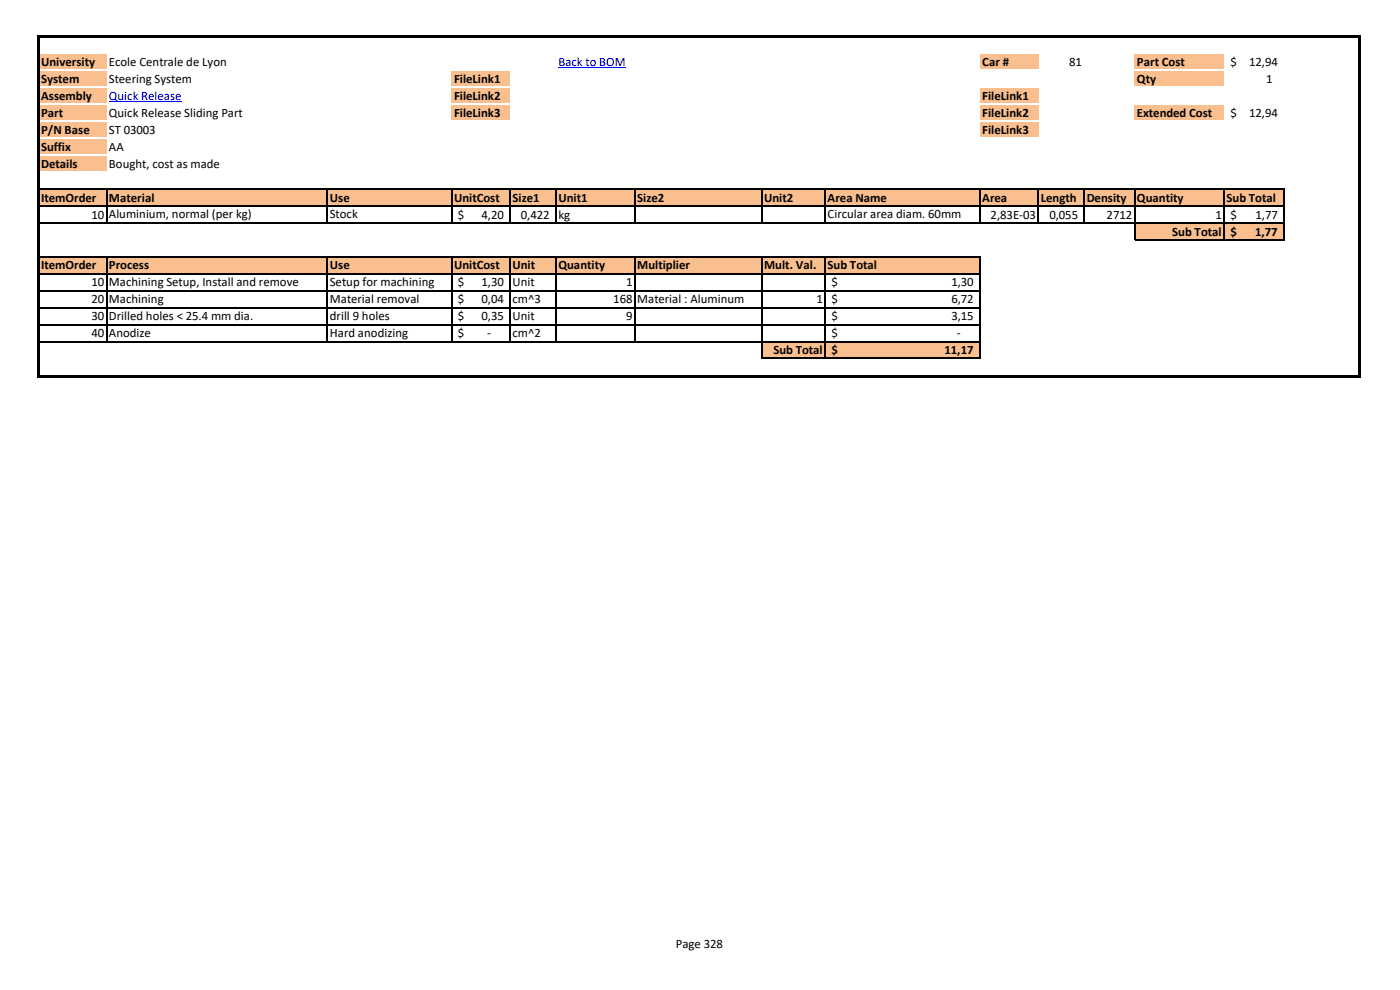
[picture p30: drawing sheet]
<svg xmlns="http://www.w3.org/2000/svg" width="297mm" height="210mm" viewBox="0 0 297 210" stroke-linecap="round" stroke-linejoin="round" font-family="sans-serif">
<defs><g id="words">
<g font-size="2.7">
<text x="8.7" y="14">University</text>
<text x="8.7" y="17.6">System</text>
<text x="23.1" y="14">Ecole Centrale de Lyon</text>
<text x="23.1" y="17.6">Steering System</text>
<text x="96.3" y="17.6">FileLink1</text>
<text x="208.4" y="14">Car #</text>
<text x="226.8" y="14">81</text>
<text x="241.2" y="14">Part Cost</text>
<text x="241.2" y="17.6">Qty</text>
<text x="261" y="14">$</text>
<text x="265" y="14">12,94</text>
<text x="268.6" y="17.6">1</text>
<text x="8.7" y="21.2">Assembly</text>
<text x="96.3" y="21.2">FileLink2</text>
<text x="208.4" y="21.2">FileLink1</text>
<text x="8.7" y="24.8">Part</text>
<text x="8.7" y="28.4">P/N Base</text>
<text x="23.1" y="24.8">Quick Release Sliding Part</text>
<text x="23.1" y="28.4">ST 03003</text>
<text x="96.3" y="24.8">FileLink3</text>
<text x="208.4" y="24.8">FileLink2</text>
<text x="208.4" y="28.4">FileLink3</text>
<text x="241.2" y="24.8">Extended Cost</text>
<text x="261" y="24.8">$</text>
<text x="265" y="24.8">12,94</text>
<text x="8.7" y="32">Suffix</text>
<text x="8.7" y="35.6">Details</text>
<text x="23.1" y="32">AA</text>
<text x="23.1" y="35.6">Bought, cost as made</text>
<text x="8.7" y="42.8">ItemOrder</text>
<text x="19.4" y="46.4">10</text>
<text x="23.1" y="42.8">Material</text>
<text x="23.1" y="46.3">Aluminium, normal (per kg)</text>
<text x="70" y="42.8">Use</text>
<text x="70" y="46.3">Stock</text>
<text x="96.3" y="42.8">UnitCost</text>
<text x="97.1" y="46.4">$</text>
<text x="102.2" y="46.4">4,20</text>
<text x="108.7" y="42.8">Size1</text>
<text x="110.5" y="46.4">0,422</text>
<text x="118.5" y="42.8">Unit1</text>
<text x="118.5" y="46.4">kg</text>
<text x="135.2" y="42.8">Size2</text>
<text x="162.1" y="42.8">Unit2</text>
<text x="175.6" y="42.8">Area Name</text>
<text x="175.6" y="46.3">Circular area diam. 60mm</text>
<text x="208.4" y="42.8">Area</text>
<text x="210.2" y="46.4">2,83E-03</text>
<text x="220.8" y="42.8">Length</text>
<text x="222.6" y="46.4">0,055</text>
<text x="230.5" y="42.8">Density</text>
<text x="234.8" y="46.4">2712</text>
<text x="241.2" y="42.8">Quantity</text>
<text x="257.8" y="46.4">1</text>
<text x="260.2" y="42.8">Sub Total</text>
<text x="261" y="46.4">$</text>
<text x="266.4" y="46.4">1,77</text>
<text x="248.7" y="50">Sub Total</text>
<text x="261.1" y="50">$</text>
<text x="266.3" y="50">1,77</text>
<text x="8.7" y="57.2">ItemOrder</text>
<text x="23.1" y="57.2">Process</text>
<text x="70" y="57.2">Use</text>
<text x="96.3" y="57.2">UnitCost</text>
<text x="108.7" y="57.2">Unit</text>
<text x="118.5" y="57.2">Quantity</text>
<text x="135.2" y="57.2">Multiplier</text>
<text x="162.1" y="57.2">Mult. Val.</text>
<text x="175.6" y="57.2">Sub Total</text>
<text x="19.4" y="60.8">10</text>
<text x="19.4" y="64.4">20</text>
<text x="23.1" y="60.7">Machining Setup, Install and remove</text>
<text x="23.1" y="64.3">Machining</text>
<text x="70" y="60.7">Setup for machining</text>
<text x="70" y="64.3">Material removal</text>
<text x="97.1" y="60.8">$</text>
<text x="97.1" y="64.4">$</text>
<text x="102.2" y="60.8">1,30</text>
<text x="102.2" y="64.4">0,04</text>
<text x="108.7" y="60.7">Unit</text>
<text x="108.7" y="64.3">cm^3</text>
<text x="130.1" y="64.4">168</text>
<text x="132.8" y="60.8">1</text>
<text x="135.2" y="64.3">Material : Aluminum</text>
<text x="173.2" y="64.4">1</text>
<text x="176.4" y="60.8">$</text>
<text x="176.4" y="64.4">$</text>
<text x="201.8" y="60.8">1,30</text>
<text x="201.8" y="64.4">6,72</text>
<text x="19.4" y="68">30</text>
<text x="19.4" y="71.6">40</text>
<text x="23.1" y="68">Drilled holes &lt; 25.4 mm dia.</text>
<text x="23.1" y="71.5">Anodize</text>
<text x="70" y="68">drill 9 holes</text>
<text x="70" y="71.5">Hard anodizing</text>
<text x="97.1" y="68">$</text>
<text x="97.1" y="71.6">$</text>
<text x="102.2" y="68">0,35</text>
<text x="103.4" y="71.6">-</text>
<text x="108.7" y="68">Unit</text>
<text x="108.7" y="71.6">cm^2</text>
<text x="132.8" y="68">9</text>
<text x="176.4" y="68">$</text>
<text x="176.4" y="71.6">$</text>
<text x="201.8" y="68">3,15</text>
<text x="203" y="71.6">-</text>
<text x="164.1" y="75.2">Sub Total</text>
<text x="176.4" y="75.2">$</text>
<text x="200.4" y="75.2">11,17</text>
<text x="143.4" y="201.2">Page 328</text>
</g>
<g font-size="2.7" fill="#00f">
<text x="118.5" y="14">Back to BOM</text>
<text x="23.1" y="21.2">Quick Release</text>
</g>
</g></defs>
<g fill="#fabf8f">
<path d="M8.3 11.3h14.3v3.6h-14.3z" fill-rule="evenodd"/>
<path d="M207.9 11.3h12.4v3.6h-12.4z" fill-rule="evenodd"/>
<path d="M240.7 11.3h19.1v3.6h-19.1z" fill-rule="evenodd"/>
<path d="M8.3 14.9h14.3v3.6h-14.3z" fill-rule="evenodd"/>
<path d="M95.8 14.9h12.5v3.6h-12.5z" fill-rule="evenodd"/>
<path d="M240.7 14.9h19.1v3.6h-19.1z" fill-rule="evenodd"/>
<path d="M8.3 18.5h14.3v7.2h-14.3z" fill-rule="evenodd"/>
<path d="M95.8 18.5h12.5v7.2h-12.5z" fill-rule="evenodd"/>
<path d="M207.9 18.5h12.4v7.2h-12.4z" fill-rule="evenodd"/>
<path d="M240.7 22.1h19.1v3.6h-19.1z" fill-rule="evenodd"/>
<path d="M8.3 25.7h14.3v3.6h-14.3z" fill-rule="evenodd"/>
<path d="M207.9 25.7h12.4v3.6h-12.4z" fill-rule="evenodd"/>
<path d="M8.3 29.3h14.3v7.2h-14.3z" fill-rule="evenodd"/>
<path d="M8.3 40.1h264.2v3.6h-264.2z" fill-rule="evenodd"/>
<path d="M240.7 47.3h31.8v3.6h-31.8z" fill-rule="evenodd"/>
<path d="M8.3 54.4h199.6v3.7h-199.6z" fill-rule="evenodd"/>
<path d="M161.6 72.4h46.3v3.7h-46.3z" fill-rule="evenodd"/>
</g>
<path d="M118.5 14.4h14.2M23.1 21.6h15.4" fill="none" stroke="#00f" stroke-width=".21"/>
<g fill="#fff">
<path d="M8.5 11.1h14.1v.3h-14.1z" fill-rule="evenodd"/>
<path d="M207.9 11.1h12.4v.3h-12.4z" fill-rule="evenodd"/>
<path d="M8.5 14.7h14.1v.3h-14.1z" fill-rule="evenodd"/>
<path d="M95.8 14.7h12.5v.3h-12.5z" fill-rule="evenodd"/>
<path d="M207.9 14.7h12.4v.3h-12.4z" fill-rule="evenodd"/>
<path d="M8.5 18.3h14.1v.3h-14.1z" fill-rule="evenodd"/>
<path d="M95.8 18.3h12.5v.3h-12.5z" fill-rule="evenodd"/>
<path d="M207.9 18.3h12.4v.3h-12.4z" fill-rule="evenodd"/>
<path d="M8.5 21.9h14.1v.3h-14.1z" fill-rule="evenodd"/>
<path d="M95.8 21.9h12.5v.3h-12.5z" fill-rule="evenodd"/>
<path d="M207.9 21.9h12.4v.3h-12.4z" fill-rule="evenodd"/>
<path d="M8.5 25.5h14.1v.3h-14.1z" fill-rule="evenodd"/>
<path d="M95.8 25.5h12.5v.3h-12.5z" fill-rule="evenodd"/>
<path d="M207.9 25.5h12.4v.3h-12.4z" fill-rule="evenodd"/>
<path d="M8.5 29.1h14.1v.3h-14.1z" fill-rule="evenodd"/>
</g>
<g fill="none" stroke="#000" stroke-width=".25">
<path d="M22.6 40.2v7.2M22.6 54.6v18M69.5 40.2v7.2M69.5 54.6v18M95.8 40.2v7.2M95.8 54.6v18M108.2 40.2v7.2M108.2 54.6v18M118 40.2v7.2M118 54.6v18M134.7 40.2v7.2M134.7 54.6v18"/>
<path d="M161.6 40.2v7.2M161.6 54.6v21.6M175.1 40.2v7.2M175.1 54.6v21.6M207.9 40.2v7.2M207.9 54.6v21.6M220.3 40.2v7.2M230 40.2v7.2M240.7 40.2v10.8M259.7 40.2v10.8M272.4 40.2v10.8"/>
</g>
<g fill="#000">
<path d="M8.5 7.5h280.3v.4h-280.3z" fill-rule="evenodd"/>
<path d="M8 7.5h.5v72.5h-.5z" fill-rule="evenodd"/>
<path d="M288.3 7.9h.5v72.1h-.5z" fill-rule="evenodd"/>
</g>
<g fill="#fff">
<path d="M240.7 11.1h19.1v.3h-19.1z" fill-rule="evenodd"/>
<path d="M240.7 14.7h19.1v.3h-19.1z" fill-rule="evenodd"/>
<path d="M240.7 18.3h19.1v.3h-19.1z" fill-rule="evenodd"/>
<path d="M240.7 21.9h19.1v.3h-19.1z" fill-rule="evenodd"/>
<path d="M240.7 25.5h19.1v.3h-19.1z" fill-rule="evenodd"/>
<path d="M207.9 29.1h12.4v.3h-12.4z" fill-rule="evenodd"/>
<path d="M8.5 32.7h14.1v.3h-14.1z" fill-rule="evenodd"/>
<path d="M8.5 36.3h14.1v.3h-14.1z" fill-rule="evenodd"/>
</g>
<path d="M8.5 40.1h264M8.5 43.7h264M8.5 47.3h264M8.5 54.4h199.5M8.5 58h199.5M240.8 50.8h31.7M8.5 61.6h199.5M8.5 68.9h199.5M8.5 72.4h199.5M161.7 76h46.3" fill="none" stroke="#000" stroke-width=".25"/>
<path d="M8.5 65.2h199.5" fill="none" stroke="#000" stroke-width=".26"/>
<path d="M8.5 79.6h280.3v.4h-280.3z" fill-rule="evenodd" fill="#000"/>
<use href="#words"/>
</svg>
